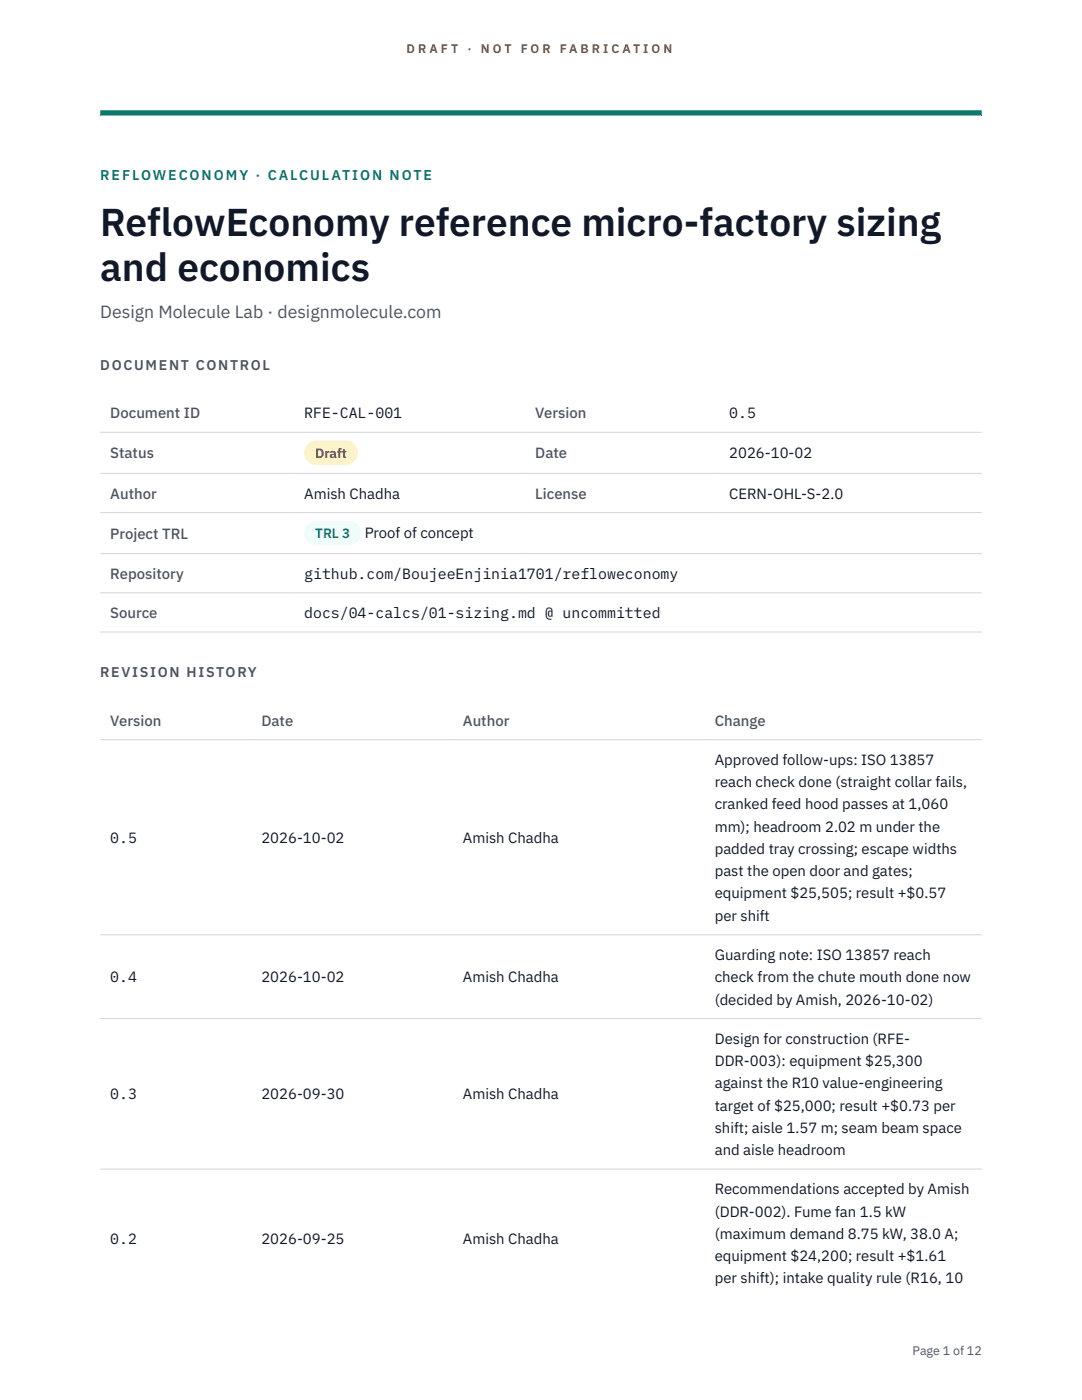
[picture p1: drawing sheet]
<svg xmlns="http://www.w3.org/2000/svg" width="216mm" height="279mm" viewBox="0 0 216 279" stroke-linecap="round" stroke-linejoin="round" font-family="sans-serif">
<defs><g id="words">
<g font-size="7.8" fill="#111827">
<text x="20" y="47.1">ReflowEconomy reference micro-factory sizing</text>
<text x="20" y="56">and economics</text>
</g>
<text font-size="3.5" fill="#4b5563" x="20" y="63.5">Design Molecule Lab · designmolecule.com</text>
<g font-size="3" fill="#4b5563">
<text x="22" y="83.5">Document ID</text>
<text x="106.8" y="83.5">Version</text>
<text x="22" y="91.5">Status</text>
<text x="106.8" y="91.5">Date</text>
<text x="22" y="99.5">Author</text>
<text x="106.8" y="99.5">License</text>
<text x="22" y="107.5">Project TRL</text>
<text x="22" y="115.5">Repository</text>
<text x="22" y="123.3">Source</text>
<text x="22" y="144.8">Version</text>
<text x="52.2" y="144.8">Date</text>
<text x="92.4" y="144.8">Author</text>
<text x="142.6" y="144.8">Change</text>
</g>
<g font-size="3" fill="#111827">
<text x="60.7" y="83.5">RFE-CAL-001</text>
<text x="145.5" y="83.5">0.5</text>
<text x="145.5" y="91.5">2026-10-02</text>
<text x="60.7" y="99.5">Amish Chadha</text>
<text x="145.5" y="99.5">CERN-OHL-S-2.0</text>
<text x="72.8" y="107.4">Proof of concept</text>
<text x="60.7" y="115.5">github.com/BoujeeEnjinia1701/refloweconomy</text>
<text x="60.7" y="123.3">docs/04-calcs/01-sizing.md @ uncommitted</text>
<text x="142.6" y="152.6">Approved follow-ups: ISO 13857</text>
<text x="142.6" y="157.1">reach check done (straight collar fails,</text>
<text x="142.6" y="161.5">cranked feed hood passes at 1,060</text>
<text x="142.6" y="166">mm); headroom 2.02 m under the</text>
<text x="22" y="168.2">0.5</text>
<text x="52.2" y="168.2">2026-10-02</text>
<text x="92.4" y="168.2">Amish Chadha</text>
<text x="142.6" y="170.4">padded tray crossing; escape widths</text>
<text x="142.6" y="174.9">past the open door and gates;</text>
<text x="142.6" y="179.3">equipment $25,505; result +$0.57</text>
<text x="142.6" y="183.8">per shift</text>
<text x="142.6" y="191.6">Guarding note: ISO 13857 reach</text>
<text x="22" y="196">0.4</text>
<text x="52.2" y="196">2026-10-02</text>
<text x="92.4" y="196">Amish Chadha</text>
<text x="142.6" y="196">check from the chute mouth done now</text>
<text x="142.6" y="200.5">(decided by Amish, 2026-10-02)</text>
<text x="142.6" y="208.3">Design for construction (RFE-</text>
<text x="142.6" y="212.7">DDR-003): equipment $25,300</text>
<text x="22" y="219.4">0.3</text>
<text x="52.2" y="219.4">2026-09-30</text>
<text x="92.4" y="219.4">Amish Chadha</text>
<text x="142.6" y="217.2">against the R10 value-engineering</text>
<text x="142.6" y="221.6">target of $25,000; result +$0.73 per</text>
<text x="142.6" y="226.1">shift; aisle 1.57 m; seam beam space</text>
<text x="142.6" y="230.5">and aisle headroom</text>
<text x="142.6" y="238.3">Recommendations accepted by Amish</text>
<text x="142.6" y="242.8">(DDR-002). Fume fan 1.5 kW</text>
<text x="22" y="248.3">0.2</text>
<text x="52.2" y="248.3">2026-09-25</text>
<text x="92.4" y="248.3">Amish Chadha</text>
<text x="142.6" y="247.2">(maximum demand 8.75 kW, 38.0 A;</text>
<text x="142.6" y="251.7">equipment $24,200; result +$1.61</text>
<text x="142.6" y="256.1">per shift); intake quality rule (R16, 10</text>
</g>
<text font-size="2.8" fill="#0f766e" x="20" y="36">REFLOWECONOMY · CALCULATION NOTE</text>
<g font-size="2.8" fill="#4b5563">
<text x="20" y="73.8">DOCUMENT CONTROL</text>
<text x="20" y="135.1">REVISION HISTORY</text>
</g>
<text font-size="2.7" fill="#92400e" x="62.9" y="91.4">Draft</text>
<text font-size="2.7" fill="#0f766e" x="62.9" y="107.4">TRL 3</text>
<g font-size="2.5" fill="#b45309">
<text x="81.1" y="10.5">D R A F T</text>
<text x="93.3" y="10.5">·</text>
<text x="95.9" y="10.5">N O T</text>
<text x="103.9" y="10.5">F O R</text>
<text x="111.7" y="10.5">F A B R I C A T I O N</text>
</g>
<text font-size="2.5" fill="#4b5563" x="182.1" y="270.3">Page 1 of 12</text>
</g></defs>
<path d="M20 23.1h175.9zM20 22h175.9v1.1h-175.9z" fill-rule="evenodd" fill="#0f766e"/>
<path d="M20 86.3h175.9M20 94.5h175.9M20 102.3h175.9M20 110.5h175.9M20 118.3h175.9M20 126.1h175.9M20 147.6h175.9M20 186.6h175.9M20 203.3h175.9M20 233.3h175.9" fill="none" stroke="#d1d5db" stroke-width=".2"/>
<path d="M60.7 88h10.7v4.8h-10.7z" fill="#fef3c7"/>
<path d="M60.7 104h11.4v4.8h-11.4z" fill="#f0fdfa"/>
<use href="#words"/>
</svg>
